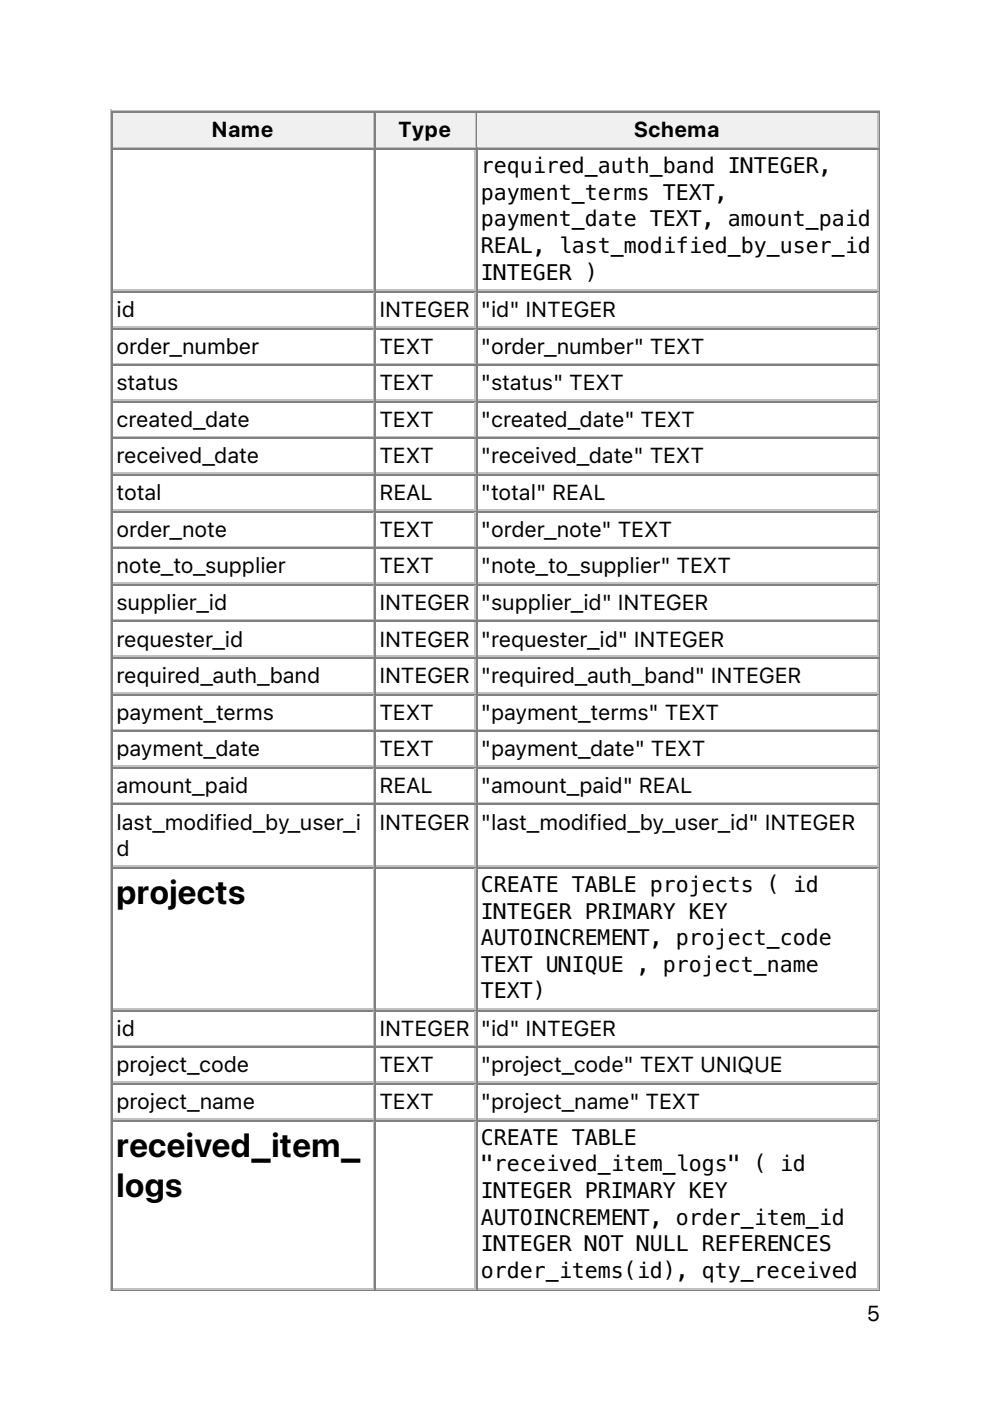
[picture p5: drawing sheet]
<svg xmlns="http://www.w3.org/2000/svg" width="210mm" height="297mm" viewBox="0 0 210 297" stroke-linecap="round" stroke-linejoin="round" font-family="sans-serif">
<defs><g id="words">
<g font-size="7.1">
<text x="24.7" y="191.7">projects</text>
<text x="24.7" y="245.3">received_item_</text>
<text x="24.7" y="253.8">logs</text>
</g>
<g font-size="4.6">
<text x="44.9" y="29.1">Name</text>
<text x="84.5" y="29.1">Type</text>
<text x="134.5" y="29.1">Schema</text>
<text x="102" y="36.7">required_auth_band INTEGER,</text>
<text x="102" y="42.4">payment_terms TEXT,</text>
<text x="102" y="48">payment_date TEXT, amount_paid</text>
<text x="102" y="53.6">REAL, last_modified_by_user_id</text>
<text x="102" y="59.3">INTEGER )</text>
<text x="24.7" y="67.2">id</text>
<text x="80.4" y="67.2">INTEGER</text>
<text x="102" y="67.2">&quot;id&quot; INTEGER</text>
<text x="24.7" y="75">order_number</text>
<text x="80.4" y="75">TEXT</text>
<text x="102" y="75">&quot;order_number&quot; TEXT</text>
<text x="24.7" y="82.7">status</text>
<text x="80.4" y="82.7">TEXT</text>
<text x="102" y="82.7">&quot;status&quot; TEXT</text>
<text x="24.7" y="90.5">created_date</text>
<text x="80.4" y="90.5">TEXT</text>
<text x="102" y="90.5">&quot;created_date&quot; TEXT</text>
<text x="24.7" y="98.3">received_date</text>
<text x="80.4" y="98.3">TEXT</text>
<text x="102" y="98.3">&quot;received_date&quot; TEXT</text>
<text x="24.7" y="106">total</text>
<text x="80.4" y="106">REAL</text>
<text x="102" y="106">&quot;total&quot; REAL</text>
<text x="24.7" y="113.8">order_note</text>
<text x="80.4" y="113.8">TEXT</text>
<text x="102" y="113.8">&quot;order_note&quot; TEXT</text>
<text x="24.7" y="121.6">note_to_supplier</text>
<text x="80.4" y="121.6">TEXT</text>
<text x="102" y="121.6">&quot;note_to_supplier&quot; TEXT</text>
<text x="24.7" y="129.3">supplier_id</text>
<text x="80.4" y="129.3">INTEGER</text>
<text x="102" y="129.3">&quot;supplier_id&quot; INTEGER</text>
<text x="24.7" y="137.1">requester_id</text>
<text x="80.4" y="137.1">INTEGER</text>
<text x="102" y="137.1">&quot;requester_id&quot; INTEGER</text>
<text x="24.7" y="144.8">required_auth_band</text>
<text x="80.4" y="144.8">INTEGER</text>
<text x="102" y="144.8">&quot;required_auth_band&quot; INTEGER</text>
<text x="24.7" y="152.6">payment_terms</text>
<text x="80.4" y="152.6">TEXT</text>
<text x="102" y="152.6">&quot;payment_terms&quot; TEXT</text>
<text x="24.7" y="160.4">payment_date</text>
<text x="80.4" y="160.4">TEXT</text>
<text x="102" y="160.4">&quot;payment_date&quot; TEXT</text>
<text x="24.7" y="168.1">amount_paid</text>
<text x="80.4" y="168.1">REAL</text>
<text x="102" y="168.1">&quot;amount_paid&quot; REAL</text>
<text x="24.7" y="175.9">last_modified_by_user_i</text>
<text x="80.4" y="175.9">INTEGER</text>
<text x="102" y="175.9">&quot;last_modified_by_user_id&quot; INTEGER</text>
<text x="24.7" y="181.5">d</text>
<text x="102" y="189.1">CREATE TABLE projects ( id</text>
<text x="102" y="194.8">INTEGER PRIMARY KEY</text>
<text x="102" y="200.4">AUTOINCREMENT, project_code</text>
<text x="102" y="206">TEXT UNIQUE , project_name</text>
<text x="102" y="211.7">TEXT)</text>
<text x="24.7" y="219.6">id</text>
<text x="80.4" y="219.6">INTEGER</text>
<text x="102" y="219.6">&quot;id&quot; INTEGER</text>
<text x="24.7" y="227.4">project_code</text>
<text x="80.4" y="227.4">TEXT</text>
<text x="102" y="227.4">&quot;project_code&quot; TEXT UNIQUE</text>
<text x="24.7" y="235.1">project_name</text>
<text x="80.4" y="235.1">TEXT</text>
<text x="102" y="235.1">&quot;project_name&quot; TEXT</text>
<text x="102" y="242.7">CREATE TABLE</text>
<text x="102" y="248.4">&quot;received_item_logs&quot; ( id</text>
<text x="102" y="254">INTEGER PRIMARY KEY</text>
<text x="102" y="259.7">AUTOINCREMENT, order_item_id</text>
<text x="102" y="265.3">INTEGER NOT NULL REFERENCES</text>
<text x="102" y="271">order_items(id), qty_received</text>
<text x="183.8" y="280.1">5</text>
</g>
</g></defs>
<path d="M23.5 23.3v250.5M23.6 23.5h163M24 31.2h55.4M79.2 24v7" fill="none" stroke="#c0c0c0" stroke-width=".35"/>
<path d="M23.8 23.6v7.8M24 23.8h55.4M186.4 23.6v249.8M23.6 273.6h163" fill="none" stroke="#808080" stroke-width=".35"/>
<g fill="#f0f0f0">
<path d="M24 24h55v7h-55z"/>
<path d="M44.8 24.7h13.4v5.6h-13.4z"/>
</g>
<path d="M79.6 23.6v7.8M79.7 23.8h21.2" fill="none" stroke="#808080" stroke-width=".35"/>
<path d="M79.7 31.2h21.2M100.7 24v7" fill="none" stroke="#c0c0c0" stroke-width=".35"/>
<g fill="#f0f0f0">
<path d="M79.7 24h20.8v7h-20.8z"/>
<path d="M84.3 24.7h11.7v5.6h-11.7z"/>
</g>
<path d="M101.1 23.6v7.8M101.2 23.8h85.1" fill="none" stroke="#808080" stroke-width=".35"/>
<path d="M101.2 31.2h85.1M186.1 24v7" fill="none" stroke="#c0c0c0" stroke-width=".35"/>
<g fill="#f0f0f0">
<path d="M101.2 24h84.7v7h-84.7z"/>
<path d="M134.4 24.7h18.4v5.6h-18.4z"/>
</g>
<g fill="none" stroke="#808080" stroke-width=".35">
<path d="M23.8 31.4v242M24 31.6h55.4M79.6 31.4v242M79.7 31.6h21.2M101.1 31.4v242M101.2 31.6h85.1M24 61.9h55.4M24 69.7h55.4M24 77.4h55.4M79.7 61.9h21.2M79.7 69.7h21.2M79.7 77.4h21.2"/>
<path d="M101.2 61.9h85.1M101.2 69.7h85.1M101.2 77.4h85.1M24 85.2h55.4M24 93h55.4M79.7 85.2h21.2M79.7 93h21.2M101.2 85.2h85.1M101.2 93h85.1M24 100.7h55.4M24 108.5h55.4M24 116.2h55.4"/>
<path d="M79.7 100.7h21.2M79.7 108.5h21.2M79.7 116.2h21.2M101.2 100.7h85.1M101.2 108.5h85.1M101.2 116.2h85.1M24 124h55.4M24 131.8h55.4M24 139.5h55.4M79.7 124h21.2M79.7 131.8h21.2M79.7 139.5h21.2"/>
<path d="M101.2 124h85.1M101.2 131.8h85.1M101.2 139.5h85.1M24 147.3h55.4M24 155h55.4M79.7 147.3h21.2M79.7 155h21.2M101.2 147.3h85.1M101.2 155h85.1M24 162.8h55.4M24 170.6h55.4M79.7 162.8h21.2"/>
<path d="M79.7 170.6h21.2M101.2 162.8h85.1M101.2 170.6h85.1M24 184h55.4M79.7 184h21.2M101.2 184h85.1M24 214.3h55.4M79.7 214.3h21.2M101.2 214.3h85.1M24 222.1h55.4M24 229.8h55.4M24 237.6h55.4"/>
<path d="M79.7 222.1h21.2M79.7 229.8h21.2M79.7 237.6h21.2M101.2 222.1h85.1M101.2 229.8h85.1M101.2 237.6h85.1"/>
</g>
<g fill="none" stroke="#c0c0c0" stroke-width=".35">
<path d="M79.2 31.7v29.7M100.7 31.7v29.7M186.1 31.7v29.7M24 61.6h55.4M24 69.3h55.4M24 77.1h55.4M79.2 62.1v7M79.2 69.8v7.1M79.2 77.6v7.1M79.7 61.6h21.2M79.7 69.3h21.2M79.7 77.1h21.2"/>
<path d="M100.7 62.1v7M100.7 69.8v7.1M100.7 77.6v7.1M101.2 61.6h85.1M101.2 69.3h85.1M101.2 77.1h85.1M186.1 62.1v7M186.1 69.8v7.1M186.1 77.6v7.1M24 84.8h55.4M24 92.6h55.4M79.2 85.4v7"/>
<path d="M79.2 93.1v7.1M79.7 84.8h21.2M79.7 92.6h21.2M100.7 85.4v7M100.7 93.1v7.1M101.2 84.8h85.1M101.2 92.6h85.1M186.1 85.4v7M186.1 93.1v7.1M24 100.4h55.4M24 108.1h55.4M24 115.9h55.4"/>
<path d="M79.2 100.9v7M79.2 108.7v7M79.2 116.4v7.1M79.7 100.4h21.2M79.7 108.1h21.2M79.7 115.9h21.2M100.7 100.9v7M100.7 108.7v7M100.7 116.4v7.1M101.2 100.4h85.1M101.2 108.1h85.1M101.2 115.9h85.1"/>
<path d="M186.1 100.9v7M186.1 108.7v7M186.1 116.4v7.1M24 123.6h55.4M24 131.4h55.4M24 139.2h55.4M79.2 124.2v7M79.2 131.9v7.1M79.2 139.7v7.1M79.7 123.6h21.2M79.7 131.4h21.2M79.7 139.2h21.2"/>
<path d="M100.7 124.2v7M100.7 131.9v7.1M100.7 139.7v7.1M101.2 123.6h85.1M101.2 131.4h85.1M101.2 139.2h85.1M186.1 124.2v7M186.1 131.9v7.1M186.1 139.7v7.1M24 146.9h55.4M24 154.7h55.4M79.2 147.5v7"/>
<path d="M79.2 155.2v7.1M79.7 146.9h21.2M79.7 154.7h21.2M100.7 147.5v7M100.7 155.2v7.1M101.2 146.9h85.1M101.2 154.7h85.1M186.1 147.5v7M186.1 155.2v7.1M24 162.5h55.4M24 170.2h55.4M79.2 163v7"/>
<path d="M79.2 170.7v12.7M79.7 162.5h21.2M79.7 170.2h21.2M100.7 163v7M100.7 170.7v12.7M101.2 162.5h85.1M101.2 170.2h85.1M186.1 163v7M186.1 170.7v12.7M24 183.6h55.4M79.2 184.1v29.7M79.7 183.6h21.2"/>
<path d="M100.7 184.1v29.7M101.2 183.6h85.1M186.1 184.1v29.7M24 214h55.4M79.2 214.5v7M79.7 214h21.2M100.7 214.5v7M101.2 214h85.1M186.1 214.5v7M24 221.7h55.4M24 229.5h55.4M24 237.2h55.4"/>
<path d="M79.2 222.2v7.1M79.2 230v7.1M79.2 237.8v35.2M79.7 221.7h21.2M79.7 229.5h21.2M79.7 237.2h21.2M100.7 222.2v7.1M100.7 230v7.1M100.7 237.8v35.2M101.2 221.7h85.1M101.2 229.5h85.1M101.2 237.2h85.1"/>
<path d="M186.1 222.2v7.1M186.1 230v7.1M186.1 237.8v35.2M24 273.2h55.4M79.7 273.2h21.2M101.2 273.2h85.1"/>
</g>
<use href="#words"/>
</svg>
